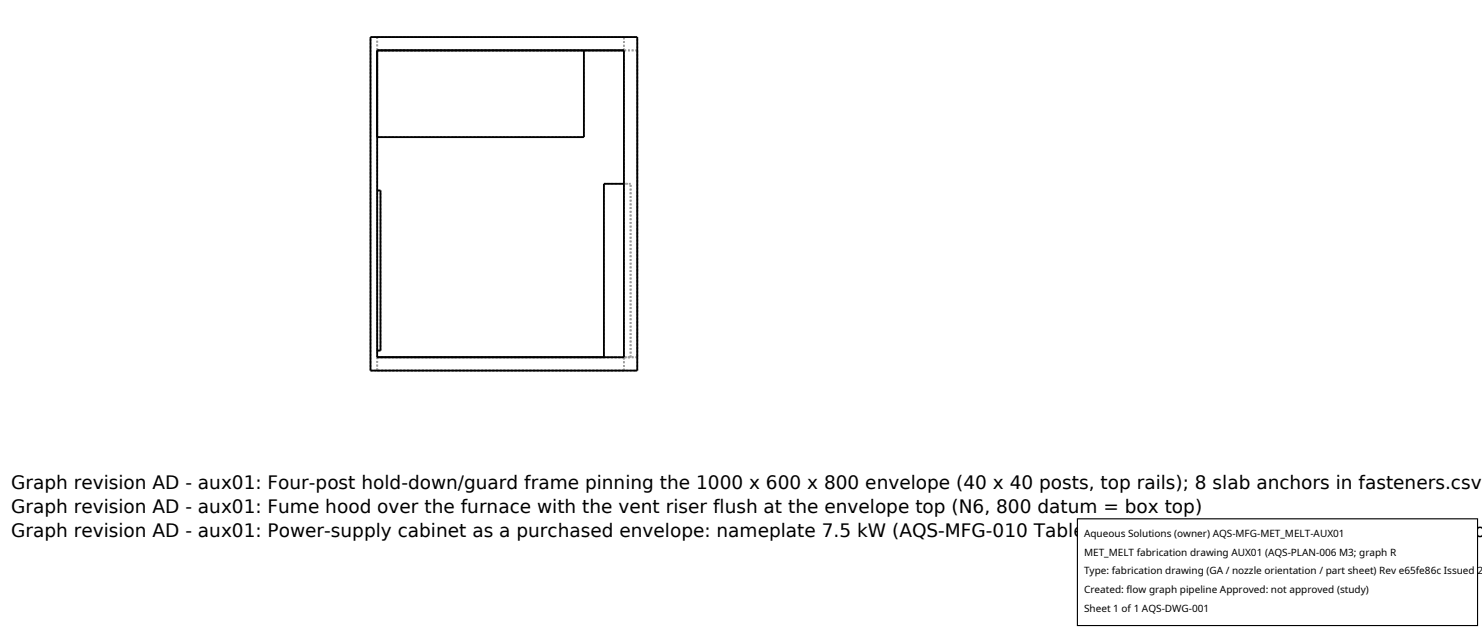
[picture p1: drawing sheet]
<svg xmlns="http://www.w3.org/2000/svg" width="212mm" height="90mm" viewBox="0 0 212 90" stroke-linecap="round" stroke-linejoin="round" font-family="sans-serif">
<defs><g id="words">
<g font-size="2.6">
<text x="1.6" y="69.8">Graph revision AD - aux01: Four-post hold-down/guard frame pinning the 1000 x 600 x 800 envelope (40 x 40 posts, top rails); 8 slab anchors in fasteners.csv</text>
<text x="1.6" y="73.3">Graph revision AD - aux01: Fume hood over the furnace with the vent riser flush at the envelope top (N6, 800 datum = box top)</text>
<text x="1.6" y="76.7">Graph revision AD - aux01: Power-supply cabinet as a purchased envelope: nameplate 7.5 kW (AQS-MFG-010 Table 2.1); cabinet mass a table-density placeho</text>
</g>
<g font-size="1.4">
<text x="154.8" y="76.6">Aqueous Solutions (owner) AQS-MFG-MET_MELT-AUX01</text>
<text x="154.8" y="79.3">MET_MELT fabrication drawing AUX01 (AQS-PLAN-006 M3; graph R</text>
<text x="154.8" y="82">Type: fabrication drawing (GA / nozzle orientation / part sheet) Rev e65fe86c Issued 2</text>
<text x="154.8" y="84.7">Created: flow graph pipeline Approved: not approved (study)</text>
<text x="154.8" y="87.4">Sheet 1 of 1 AQS-DWG-001</text>
</g>
</g></defs>
<g fill="none" stroke="#a0a0a0" stroke-width=".26" stroke-dasharray=".3 .3" stroke-linecap="butt">
<path d="M52.9 5.3h38.1M53.9 7.2h35.2M53.9 5.3v1.9M53.9 19.6v-12.4M53.9 5.3h35.2M53.9 7.2h29.5M53.9 19.6h29.5M83.4 19.6v-12.4M89.1 5.3h-35.2M89.1 7.2v-1.9M91 7.2v43.8M91 7.2h-1.9"/>
<path d="M53.9 27.2h.4M86.3 26.2h3.8M90.1 26.2h-1M52.9 52.9h38.1M52.9 52.9v-47.6M53.9 52.9h35.2M53.9 51v-43.8M53.9 51h35.2M53.9 51v1.9M53.9 50.1v-22.9M53.9 50.1h.4M54.3 50.1v-22.9"/>
<path d="M86.3 51h2.8M86.3 51v-24.8M89.1 52.9h-35.2M89.1 51v-43.8M89.1 52.9v-1.9M89.1 51h1M89.1 51h-2.8M90.1 51h-1M90.1 51v-24.8M91 52.9v-47.6M91 51v-43.8M91 51h-1.9"/>
</g>
<path d="M52.9 5.3h38.1v47.6h-38.1zM53.9 7.2h35.2v43.8h-35.2zM83.4 7.2v12.4h-29.5M53.9 27.2h.4v22.9h-.4M89.1 26.2h-2.8v24.8" fill="none" stroke="#000" stroke-width=".26"/>
<path d="M153.9 74.1h57.1v15.2h-57.1z" fill="#fff" stroke="#000" stroke-width=".16"/>
<use href="#words"/>
</svg>
